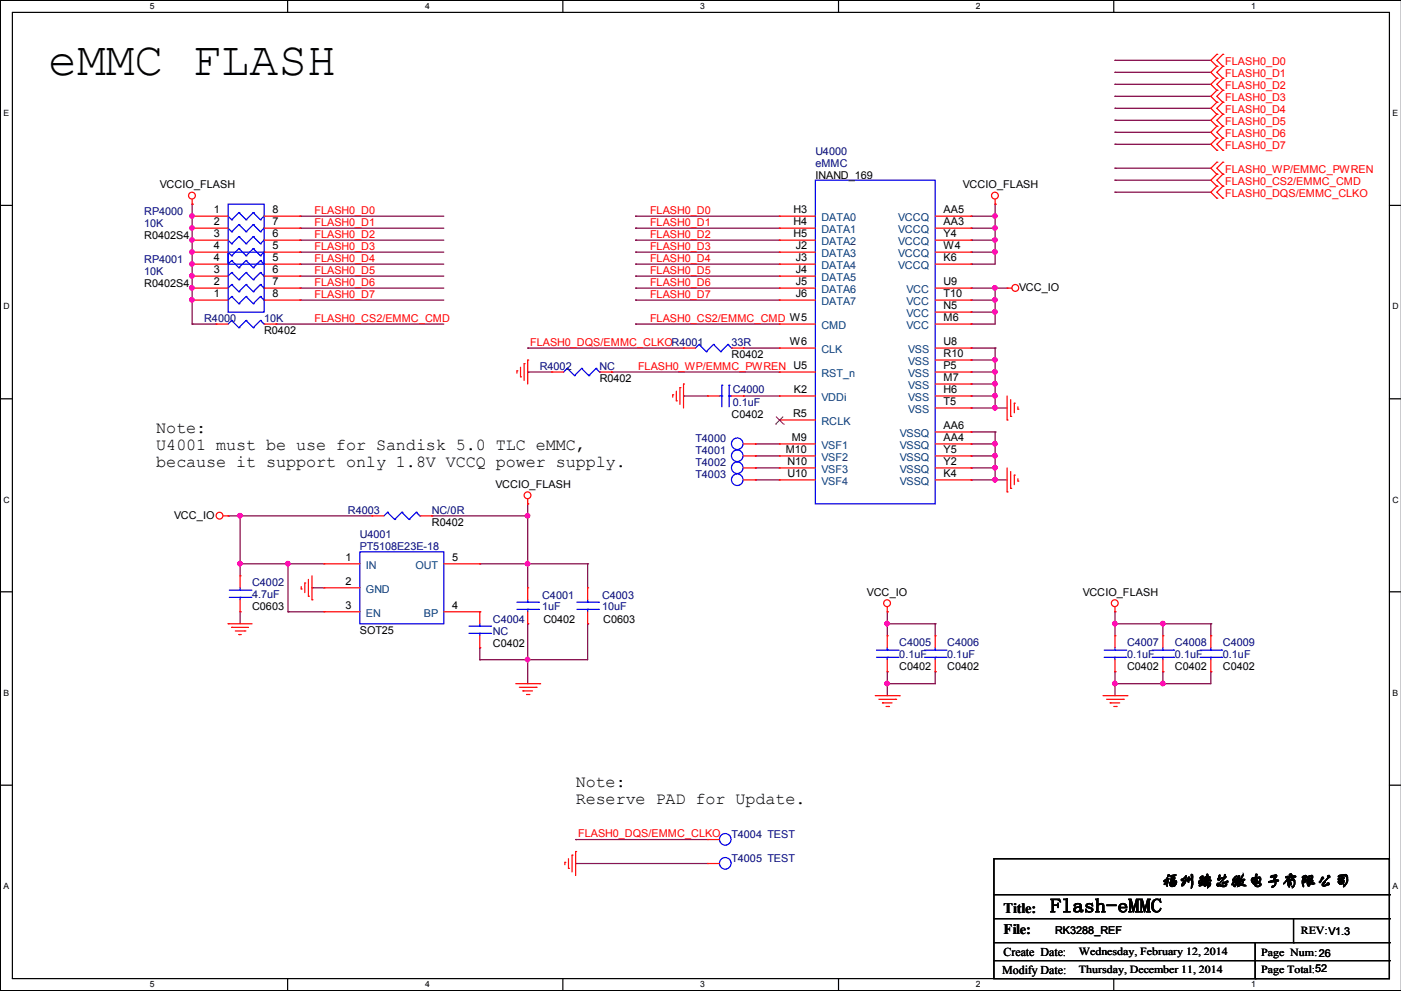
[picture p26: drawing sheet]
<svg xmlns="http://www.w3.org/2000/svg" width="297mm" height="210mm" viewBox="0 0 297 210" stroke-linecap="round" stroke-linejoin="round" font-family="sans-serif">
<defs><g id="words">
<text font-size="10.2" x="10.2" y="15.8">eMMC FLASH</text>
<text font-size="4.1" x="222.6" y="193.3">Flash-eMMC</text>
<g font-size="3.6">
<text x="33.1" y="91.8">Note:</text>
<text x="33.1" y="95.3">U4001 must be use for Sandisk 5.0 TLC eMMC,</text>
<text x="33.1" y="98.9">because it support only 1.8V VCCQ power supply.</text>
<text x="122" y="166.7">Note:</text>
<text x="122" y="170.3">Reserve PAD for Update.</text>
<text x="246.2" y="187.7">福州瑞芯微电子有限公司</text>
</g>
<g font-size="3">
<text x="212.7" y="193.4">Title:</text>
<text x="212.7" y="198">File:</text>
</g>
<g font-size="2.5">
<text x="212.7" y="202.5">Create Date:</text>
<text x="212.4" y="206.3">Modify Date:</text>
</g>
<g font-size="2.3" fill="#f00">
<text x="259.7" y="16.3">FLASH0_D1</text>
<text x="259.7" y="13.7">FLASH0_D0</text>
<text x="259.7" y="18.8">FLASH0_D2</text>
<text x="259.7" y="21.3">FLASH0_D3</text>
<text x="259.7" y="23.9">FLASH0_D4</text>
<text x="259.7" y="26.4">FLASH0_D5</text>
<text x="259.7" y="29">FLASH0_D6</text>
<text x="259.7" y="31.5">FLASH0_D7</text>
<text x="259.7" y="36.6">FLASH0_WP/EMMC_PWREN</text>
<text x="259.7" y="39.1">FLASH0_CS2/EMMC_CMD</text>
<text x="259.7" y="41.7">FLASH0_DQS/EMMC_CLKO</text>
<text x="66.6" y="47.8">FLASH0_D1</text>
<text x="66.6" y="45.3">FLASH0_D0</text>
<text x="137.8" y="45.3">FLASH0_D0</text>
<text x="137.8" y="47.8">FLASH0_D1</text>
<text x="66.6" y="52.9">FLASH0_D3</text>
<text x="66.6" y="50.4">FLASH0_D2</text>
<text x="137.8" y="50.4">FLASH0_D2</text>
<text x="137.8" y="52.9">FLASH0_D3</text>
<text x="66.6" y="55.5">FLASH0_D4</text>
<text x="66.6" y="58">FLASH0_D5</text>
<text x="137.8" y="55.5">FLASH0_D4</text>
<text x="137.8" y="58">FLASH0_D5</text>
<text x="66.6" y="60.5">FLASH0_D6</text>
<text x="66.6" y="63.1">FLASH0_D7</text>
<text x="137.8" y="60.5">FLASH0_D6</text>
<text x="137.8" y="63.1">FLASH0_D7</text>
<text x="66.6" y="68.2">FLASH0_CS2/EMMC_CMD</text>
<text x="137.8" y="68.2">FLASH0_CS2/EMMC_CMD W5</text>
<text x="112.4" y="73.2">FLASH0_DQS/EMMC_CLKOR4001</text>
<text x="135.2" y="78.3">FLASH0_WP/EMMC_PWREN U5</text>
<text x="122.5" y="177.4">FLASH0_DQS/EMMC_CLKO</text>
</g>
<g font-size="2.3" fill="#000080">
<text x="172.8" y="35.3">eMMC</text>
<text x="172.8" y="32.8">U4000</text>
<text x="30.6" y="45.5">RP4000</text>
<text x="30.6" y="48">10K</text>
<text x="30.6" y="55.6">RP4001</text>
<text x="30.6" y="58.2">10K</text>
<text x="43.3" y="68.3">R4000</text>
<text x="56" y="68.3">10K</text>
<text x="155" y="73.4">33R</text>
<text x="114.4" y="78.5">R4002</text>
<text x="127.1" y="78.5">NC</text>
<text x="155.3" y="83.3">C4000</text>
<text x="155.3" y="86.1">0.1uF</text>
<text x="147.4" y="93.7">T4000</text>
<text x="147.4" y="96.3">T4001</text>
<text x="147.4" y="98.8">T4002</text>
<text x="147.4" y="101.3">T4003</text>
<text x="73.7" y="109">R4003</text>
<text x="91.5" y="109">NC/0R</text>
<text x="76.3" y="114">U4001</text>
<text x="76.3" y="116.6">PT5108E23E-18</text>
<text x="53.4" y="124.2">C4002</text>
<text x="53.4" y="126.7">4.7uF</text>
<text x="114.9" y="127">C4001</text>
<text x="114.9" y="129.3">1uF</text>
<text x="127.6" y="127">C4003</text>
<text x="127.6" y="129.3">10uF</text>
<text x="104.5" y="132.1">C4004</text>
<text x="104.5" y="134.6">NC</text>
<text x="190.6" y="136.9">C4005</text>
<text x="200.8" y="136.9">C4006</text>
<text x="238.9" y="136.9">C4007</text>
<text x="249" y="136.9">C4008</text>
<text x="259.2" y="136.9">C4009</text>
<text x="190.6" y="139.4">0.1uF</text>
<text x="200.8" y="139.4">0.1uF</text>
<text x="238.9" y="139.4">0.1uF</text>
<text x="249" y="139.4">0.1uF</text>
<text x="259.2" y="139.4">0.1uF</text>
<text x="155" y="177.5">T4004 TEST</text>
<text x="155" y="182.6">T4005 TEST</text>
</g>
<g font-size="2.3">
<text x="33.9" y="39.9">VCCIO_FLASH</text>
<text x="172.8" y="37.8">INAND_169</text>
<text x="204.1" y="39.9">VCCIO_FLASH</text>
<text x="45.3" y="45.2">1</text>
<text x="45.3" y="47.8">2</text>
<text x="57.7" y="47.8">7</text>
<text x="57.7" y="45.2">8</text>
<text x="168.2" y="45.2">H3</text>
<text x="168.2" y="47.8">H4</text>
<text x="200" y="47.8">AA3</text>
<text x="200" y="45.2">AA5</text>
<text x="30.6" y="50.5">R0402S4</text>
<text x="45.3" y="50.3">3</text>
<text x="45.3" y="52.8">4</text>
<text x="57.7" y="52.8">5</text>
<text x="57.7" y="50.3">6</text>
<text x="168.2" y="50.3">H5</text>
<text x="168.7" y="52.8">J2</text>
<text x="200" y="50.3">Y4</text>
<text x="200" y="52.8">W4</text>
<text x="45.3" y="57.9">3</text>
<text x="45.3" y="55.4">4</text>
<text x="57.7" y="55.4">5</text>
<text x="57.7" y="57.9">6</text>
<text x="168.7" y="55.4">J3</text>
<text x="168.7" y="57.9">J4</text>
<text x="200" y="55.4">K6</text>
<text x="30.6" y="60.7">R0402S4</text>
<text x="45.3" y="63">1</text>
<text x="45.3" y="60.5">2</text>
<text x="57.7" y="60.5">7</text>
<text x="57.7" y="63">8</text>
<text x="168.7" y="60.5">J5</text>
<text x="168.7" y="63">J6</text>
<text x="200" y="65.5">N5</text>
<text x="200" y="63">T10</text>
<text x="200" y="60.5">U9</text>
<text x="216" y="61.7">VCC_IO</text>
<text x="56" y="70.9">R0402</text>
<text x="200" y="68.1">M6</text>
<text x="155" y="75.9">R0402</text>
<text x="167.4" y="73.2">W6</text>
<text x="200" y="75.7">R10</text>
<text x="200" y="73.2">U8</text>
<text x="127.1" y="81">R0402</text>
<text x="168.2" y="83.3">K2</text>
<text x="200" y="80.8">M7</text>
<text x="200" y="78.2">P5</text>
<text x="200" y="83.3">H6</text>
<text x="155" y="88.6">C0402</text>
<text x="168.1" y="88.4">R5</text>
<text x="200" y="85.9">T5</text>
<text x="167.8" y="93.5">M9</text>
<text x="200" y="93.5">AA4</text>
<text x="200" y="90.9">AA6</text>
<text x="166.5" y="96">M10</text>
<text x="166.9" y="98.6">N10</text>
<text x="166.9" y="101.1">U10</text>
<text x="200" y="98.6">Y2</text>
<text x="200" y="96">Y5</text>
<text x="200" y="101.1">K4</text>
<text x="105" y="103.4">VCCIO_FLASH</text>
<text x="36.9" y="110">VCC_IO</text>
<text x="91.5" y="111.5">R0402</text>
<text x="73.2" y="118.9">1</text>
<text x="95.8" y="118.9">5</text>
<text x="73.2" y="124">2</text>
<text x="53.4" y="129.3">C0603</text>
<text x="73.2" y="129">3</text>
<text x="95.9" y="129">4</text>
<text x="183.7" y="126.2">VCC_IO</text>
<text x="229.5" y="126.2">VCCIO_FLASH</text>
<text x="76.3" y="134.4">SOT25</text>
<text x="104.5" y="137.2">C0402</text>
<text x="115.2" y="132.1">C0402</text>
<text x="127.9" y="132.1">C0603</text>
<text x="190.6" y="142">C0402</text>
<text x="200.8" y="142">C0402</text>
<text x="238.9" y="142">C0402</text>
<text x="249" y="142">C0402</text>
<text x="259.2" y="142">C0402</text>
<text x="223.6" y="197.9">RK3288_REF</text>
<text x="275.7" y="198">REV:V1.3</text>
<text x="228.7" y="202.3">Wednesday, February 12, 2014</text>
<text x="267.3" y="202.5">Page Num:26</text>
<text x="228.7" y="206.1">Thursday, December 11, 2014</text>
<text x="267.3" y="206.1">Page Total:52</text>
</g>
<g font-size="2.3" fill="#004080">
<text x="174.1" y="46.9">DATA0</text>
<text x="190.3" y="46.9">VCCQ</text>
<text x="174.1" y="49.4">DATA1</text>
<text x="174.1" y="52">DATA2</text>
<text x="190.3" y="52">VCCQ</text>
<text x="190.3" y="49.4">VCCQ</text>
<text x="174.1" y="54.5">DATA3</text>
<text x="174.1" y="57.1">DATA4</text>
<text x="174.1" y="59.6">DATA5</text>
<text x="190.3" y="57.1">VCCQ</text>
<text x="190.3" y="54.5">VCCQ</text>
<text x="174.1" y="62.1">DATA6</text>
<text x="174.1" y="64.7">DATA7</text>
<text x="192.1" y="64.7">VCC</text>
<text x="192.1" y="62.1">VCC</text>
<text x="174.1" y="69.8">CMD</text>
<text x="192.1" y="69.8">VCC</text>
<text x="192.1" y="67.2">VCC</text>
<text x="174.1" y="74.8">CLK</text>
<text x="192.5" y="77.4">VSS</text>
<text x="192.5" y="74.8">VSS</text>
<text x="174.1" y="79.9">RST_n</text>
<text x="192.5" y="82.5">VSS</text>
<text x="192.5" y="79.9">VSS</text>
<text x="174.1" y="85">VDDi</text>
<text x="192.5" y="85">VSS</text>
<text x="192.5" y="87.5">VSS</text>
<text x="174.1" y="90.1">RCLK</text>
<text x="174.1" y="95.2">VSF1</text>
<text x="190.7" y="95.2">VSSQ</text>
<text x="190.7" y="92.6">VSSQ</text>
<text x="174.1" y="97.7">VSF2</text>
<text x="174.1" y="100.2">VSF3</text>
<text x="190.7" y="100.2">VSSQ</text>
<text x="190.7" y="97.7">VSSQ</text>
<text x="174.1" y="102.8">VSF4</text>
<text x="190.7" y="102.8">VSSQ</text>
<text x="77.6" y="120.6">IN</text>
<text x="77.6" y="125.6">GND</text>
<text x="88.1" y="120.6">OUT</text>
<text x="77.6" y="130.7">EN</text>
<text x="89.8" y="130.7">BP</text>
</g>
<g font-size="1.8">
<text x="31.8" y="1.9">5</text>
<text x="90.1" y="1.9">4</text>
<text x="148.4" y="1.9">3</text>
<text x="206.8" y="1.9">2</text>
<text x="265.2" y="1.9">1</text>
<text x=".8" y="24.6">E</text>
<text x="295.2" y="24.6">E</text>
<text x=".8" y="65.5">D</text>
<text x="295.2" y="65.5">D</text>
<text x=".8" y="106.5">C</text>
<text x="295.2" y="106.5">C</text>
<text x=".8" y="147.4">B</text>
<text x="295.2" y="147.4">B</text>
<text x=".8" y="188.4">A</text>
<text x="295.2" y="188.4">A</text>
<text x="31.8" y="209.2">5</text>
<text x="90.1" y="209.2">4</text>
<text x="148.4" y="209.2">3</text>
<text x="206.8" y="209.2">2</text>
<text x="265.2" y="209.2">1</text>
</g>
</g></defs>
<path d="M2.6 2.6h291.9v204.7h-291.9zM297 .1h-296.9v209.8h296.9" fill="none" stroke="#000" stroke-width=".25"/>
<g fill="#fff">
<path d="M31.7 .3h1.1v2.1h-1.1z"/>
<path d="M31.7 207.6h1.1v2h-1.1z"/>
</g>
<path d="M61 .1v2.5M61 207.3v2.6" fill="none" stroke="#000" stroke-width=".25"/>
<g fill="#fff">
<path d="M90.1 .3h1v2.1h-1z"/>
<path d="M90.1 207.6h1v2h-1z"/>
</g>
<path d="M119.3 .1v2.5M119.3 207.3v2.6" fill="none" stroke="#000" stroke-width=".25"/>
<g fill="#fff">
<path d="M148.4 .3h1v2.1h-1z"/>
<path d="M148.4 207.6h1v2h-1z"/>
</g>
<path d="M177.7 .1v2.5M177.7 207.3v2.6" fill="none" stroke="#000" stroke-width=".25"/>
<g fill="#fff">
<path d="M206.8 .3h1.1v2.1h-1.1z"/>
<path d="M206.8 207.6h1.1v2h-1.1z"/>
</g>
<path d="M236.1 .1v2.5M236.1 207.3v2.6" fill="none" stroke="#000" stroke-width=".25"/>
<g fill="#fff">
<path d="M265.2 .3h1v2.1h-1z"/>
<path d="M265.2 207.6h1v2h-1z"/>
<path d="M.8 23h1.1v2.1h-1.1z"/>
<path d="M295.1 23h1.2v2.1h-1.2z"/>
<path d="M.8 63.9h1.2v2.1h-1.2z"/>
<path d="M295.1 63.9h1.3v2.1h-1.3z"/>
</g>
<path d="M.1 43.5h2.5M294.5 43.5h2.5" fill="none" stroke="#000" stroke-width=".25"/>
<g fill="#fff">
<path d="M.8 104.9h1.2v2h-1.2z"/>
<path d="M295.1 104.9h1.3v2h-1.3z"/>
</g>
<path d="M.1 84.5h2.5M294.5 84.5h2.5" fill="none" stroke="#000" stroke-width=".25"/>
<g fill="#fff">
<path d="M.8 145.8h1.1v2h-1.1z"/>
<path d="M295.1 145.8h1.2v2h-1.2z"/>
</g>
<path d="M.1 125.4h2.5M294.5 125.4h2.5" fill="none" stroke="#000" stroke-width=".25"/>
<g fill="#fff">
<path d="M.8 186.8h1.1v2h-1.1z"/>
<path d="M295.1 186.8h1.1v2h-1.1z"/>
</g>
<g fill="none" stroke="#000" stroke-width=".25">
<path d="M.1 166.4h2.5M294.5 166.4h2.5M210.7 181.9h83.8v25.4h-83.8zM210.7 189.6h83.8M210.7 194.6h83.8M210.7 199.7h83.8M266 199.7v7.6M274.2 199.7h.1M274.2 194.6v5.1M294.5 189.6h.1M294.5 194.6h.1M294.5 199.7h.1"/>
<path d="M210.7 203.5h83.8M266 207.3h.1M294.5 203.5h.1"/>
</g>
<g fill="none" stroke="#800040" stroke-width=".25">
<path d="M236.3 17.9h.1M236.3 12.8h.1M236.3 15.3h.1M236.3 17.9h20.3M236.3 12.8h20.3M236.3 15.3h20.3M236.3 35.6h.1M236.3 20.4h.1M236.3 22.9h.1M236.3 28h.1M236.3 38.2h.1M236.3 25.5h.1"/>
<path d="M236.3 30.6h.1M236.3 35.6h20.3M236.3 20.4h20.3M236.3 22.9h20.3M236.3 28h20.3M236.3 38.2h20.3M236.3 25.5h20.3M236.3 30.6h20.3M40.7 56h.1M40.7 50.9h.1M40.7 53.4h.1M40.7 45.8h.1"/>
<path d="M40.7 58.5h.1M40.7 48.3h.1M40.7 43.3h.1M40.7 43.3v25.4M63.6 53.4h.1M63.6 56h.1M63.6 58.5h.1M63.6 48.3h.1M63.6 50.9h.1M63.6 45.8h.1M63.6 50.9h30.5M63.6 48.3h30.5"/>
<path d="M63.6 53.4h30.5M63.6 56h30.5M63.6 45.8h30.5M63.6 58.5h30.5M134.7 50.9h.1M134.7 53.4h.1M134.7 56h.1M134.7 45.8h.1M134.7 48.3h.1M134.7 58.5h.1M134.7 50.9h30.5M134.7 48.3h30.5"/>
<path d="M134.7 53.4h30.5M134.7 56h30.5M134.7 45.8h30.5M134.7 58.5h30.5M205.8 50.9h.1M205.8 48.3h.1M205.8 53.4h.1M205.8 56h.1M205.8 45.8h.1M205.8 50.9h5.1M205.8 48.3h5.1M205.8 53.4h5.1"/>
<path d="M205.8 45.8h5.1M210.9 53.4h.1M210.9 48.3h.1M210.9 45.8h.1M210.9 50.9h.1M210.9 43.3h.1M210.9 43.3v12.7h-5.1M236.3 40.7h.1M236.3 40.7h20.3M40.7 61h.1M40.7 68.7h.1M40.7 63.6h.1"/>
<path d="M40.7 68.7h5.1M58.5 68.7h.1M58.5 68.7h35.6M63.6 61h.1M63.6 63.6h.1M63.6 61h30.5M63.6 63.6h30.5M111.8 73.7h.1M111.8 78.8h.1M111.8 78.8h5.1M111.8 73.7h33.1M129.6 78.8h.1"/>
<path d="M129.6 78.8h35.6M134.7 61h.1M134.7 63.6h.1M134.7 68.7h.1M134.7 61h30.5M134.7 68.7h30.5M134.7 63.6h30.5M157.6 73.7h.1M157.6 73.7h7.6M205.8 78.8h.1M205.8 61h.1M205.8 68.7h.1"/>
<path d="M205.8 66.1h.1M205.8 63.6h.1M205.8 76.3h.1M205.8 73.7h.1M205.8 78.8h5.1M205.8 61h7.6M205.8 66.1h5.1M205.8 63.6h5.1M205.8 76.3h5.1M205.8 73.7h5.1M210.9 63.6h.1M210.9 73.7h.1"/>
<path d="M210.9 76.3h.1M210.9 66.1h.1M210.9 61h.1M210.9 61v7.7h-5.1M210.9 73.7v12.7M144.9 83.9h.1M144.9 83.9h5M157.6 83.9h.1M157.6 83.9h7.6M160.1 94.1h.1M160.1 96.6h.1M160.1 99.1h.1"/>
<path d="M160.1 99.1h5.1M160.1 94.1h5.1M160.1 96.6h5.1M205.8 81.4h.1M205.8 91.5h.1M205.8 99.1h.1M205.8 94.1h.1M205.8 96.6h.1M205.8 83.9h.1M205.8 86.4h.1M205.8 83.9h5.1M205.8 81.4h5.1"/>
<path d="M205.8 86.4h7.6M205.8 91.5h5.1M205.8 99.1h5.1M205.8 94.1h5.1M205.8 96.6h5.1M210.9 81.4h.1M210.9 86.4h.1M210.9 96.6h.1M210.9 91.5h.1M210.9 94.1h.1M210.9 99.1h.1M210.9 83.9h.1"/>
<path d="M210.9 91.5v10.2M48.3 109.3h.1M48.3 109.3h30.5M50.9 119.5h.1M50.9 109.3h.1M50.9 119.5h17.8M50.9 109.3v12.7M61 119.5h.1M61 119.5v10.1M91.5 109.3h.1M91.5 109.3h20.3M101.7 119.5h.1"/>
<path d="M101.7 119.5h22.8M111.8 106.8h.1M111.8 119.5h.1M111.8 109.3h.1M111.8 106.8v17.7M124.5 119.5h.1M124.5 119.5v5M160.1 101.7h.1M160.1 101.7h5.1M205.8 101.7h.1M205.8 101.7h7.6M210.9 101.7h.1"/>
<path d="M50.9 129.6h.1M50.9 129.6v2.6M61 129.6h.1M61 129.6h7.7M66.1 124.5h.1M66.1 124.5h2.6M101.7 137.2h.1M101.7 139.8h.1M101.7 137.2v2.6M111.8 139.8h.1M111.8 132.2h.1M111.8 132.2v12.7"/>
<path d="M124.5 132.2h.1M124.5 132.2v7.6h-22.8M188 132.2h.1M188 129.6h.1M188 129.6v5.1M188 132.2h10.2M198.2 132.2h.1M198.2 132.2v2.5M236.3 129.6h.1M236.3 132.2h.1M236.3 132.2h20.3M236.3 129.6v5.1"/>
<path d="M246.5 132.2h.1M246.5 132.2v2.5M256.6 132.2h.1M256.6 132.2v2.5M188 144.9h.1M188 142.3h.1M188 142.3v5.1M198.2 142.3h.1M198.2 142.3v2.6h-10.2M236.3 142.3h.1M236.3 144.9h.1M236.3 142.3v5.1"/>
<path d="M246.5 144.9h.1M246.5 142.3h.1M246.5 142.3v2.6M256.6 142.3h.1M256.6 142.3v2.6h-20.3M122 177.9h.1M122 177.9h27.9M122 183h.1M122 183h27.9"/>
</g>
<g fill="#f0f" stroke="#f0f" stroke-width=".25">
<circle cx="210.9" cy="53.4" r=".47"/>
<circle cx="210.9" cy="50.8" r=".47"/>
<circle cx="210.9" cy="48.3" r=".47"/>
<circle cx="210.9" cy="45.8" r=".47"/>
<circle cx="210.9" cy="76.2" r=".47"/>
<circle cx="210.9" cy="66.1" r=".47"/>
<circle cx="210.9" cy="63.5" r=".47"/>
<circle cx="40.7" cy="58.5" r=".47"/>
<circle cx="40.7" cy="55.9" r=".47"/>
<circle cx="40.7" cy="53.4" r=".47"/>
<circle cx="40.7" cy="48.3" r=".47"/>
<circle cx="40.7" cy="45.8" r=".47"/>
<circle cx="40.7" cy="61" r=".47"/>
<circle cx="40.7" cy="50.8" r=".47"/>
<circle cx="210.9" cy="78.8" r=".47"/>
<circle cx="210.9" cy="81.3" r=".47"/>
<circle cx="210.9" cy="86.4" r=".47"/>
<circle cx="210.9" cy="61" r=".47"/>
<circle cx="40.7" cy="63.5" r=".47"/>
<circle cx="111.8" cy="109.3" r=".47"/>
<circle cx="61" cy="119.4" r=".47"/>
<circle cx="50.8" cy="119.4" r=".47"/>
<circle cx="111.8" cy="139.7" r=".47"/>
<circle cx="188" cy="144.8" r=".47"/>
<circle cx="188" cy="132.1" r=".47"/>
<circle cx="246.4" cy="144.8" r=".47"/>
<circle cx="236.3" cy="144.8" r=".47"/>
<circle cx="236.3" cy="132.1" r=".47"/>
<circle cx="246.4" cy="132.1" r=".47"/>
<circle cx="111.8" cy="119.4" r=".47"/>
<circle cx="50.8" cy="109.3" r=".47"/>
<circle cx="210.9" cy="99.1" r=".47"/>
<circle cx="210.9" cy="96.6" r=".47"/>
<circle cx="210.9" cy="101.6" r=".47"/>
<circle cx="210.9" cy="94" r=".47"/>
<circle cx="210.9" cy="83.9" r=".47"/>
</g>
<g fill="none" stroke="#f00" stroke-width=".25">
<path d="M257.9 16.6h.1M257.9 19.1h.1M257.9 14.1h.1M257.9 11.5h.1M257.9 16.6l-1.3 1.3 1.3 1.2M257.9 14.1l-1.3 1.2 1.3 1.3M257.9 11.5l-1.3 1.3 1.3 1.3M257.9 19.1l-1.3 1.3 1.3 1.3M259.2 19.1h.1M259.2 16.6h.1M259.2 14.1h.1M259.2 11.5h.1"/>
<path d="M259.2 16.6l-1.3 1.3 1.3 1.2M259.2 14.1l-1.3 1.2 1.3 1.3M259.2 11.5l-1.3 1.3 1.3 1.3M259.2 19.1l-1.3 1.3 1.3 1.3M257.9 29.3h.1M257.9 31.8h.1M257.9 21.7h.1M257.9 34.4h.1M257.9 36.9h.1M257.9 24.2h.1M257.9 26.8h.1M257.9 39.5h.1"/>
<path d="M257.9 29.3l-1.3 1.3 1.3 1.2M257.9 34.4l-1.3 1.2 1.3 1.3M257.9 24.2l-1.3 1.3 1.3 1.3M257.9 21.7l-1.3 1.2 1.3 1.3M257.9 36.9l-1.3 1.3 1.3 1.3M257.9 26.8l-1.3 1.2 1.3 1.3M257.9 39.5l-1.3 1.2 1.3 1.3M259.2 31.8h.1M259.2 29.3h.1M259.2 21.7h.1M259.2 36.9h.1M259.2 34.4h.1"/>
<path d="M259.2 26.8h.1M259.2 24.2h.1M259.2 39.5h.1M259.2 29.3l-1.3 1.3 1.3 1.2M259.2 34.4l-1.3 1.2 1.3 1.3M259.2 24.2l-1.3 1.3 1.3 1.3M259.2 21.7l-1.3 1.2 1.3 1.3M259.2 36.9l-1.3 1.3 1.3 1.3M259.2 26.8l-1.3 1.2 1.3 1.3M259.2 39.5l-1.3 1.2 1.3 1.3M40.7 43.3h.1M40.7 58.5h.1"/>
<path d="M40.7 56h.1M40.7 45.8h.1M40.7 48.3h.1M40.7 50.9h.1M40.7 53.4h.1M40.7 42.2v1.1M40.7 58.5h7.6M40.7 56h7.6M40.7 45.8h7.6M40.7 48.3h7.6M40.7 50.9h7.6M40.7 53.4h7.6"/>
<path d="M56 58.5h7.6M56 56h7.6M56 45.8h7.6M56 48.3h7.6M56 50.9h7.6M56 53.4h7.6M63.6 56h.1M63.6 58.5h.1M63.6 53.4h.1M63.6 50.9h.1M63.6 48.3h.1M63.6 45.8h.1"/>
<path d="M165.2 53.4h.1M165.2 45.8h.1M165.2 48.3h.1M165.2 50.9h.1M165.2 56h.1M165.2 58.5h.1M165.2 58.5h7.6M165.2 56h7.6M165.2 45.8h7.6M165.2 48.3h7.6M165.2 50.9h7.6M165.2 53.4h7.6"/>
<path d="M198.2 56h7.6M198.2 45.8h7.6M198.2 48.3h7.6M198.2 50.9h7.6M198.2 53.4h7.6M205.8 50.9h.1M205.8 48.3h.1M205.8 45.8h.1M205.8 56h.1M205.8 53.4h.1M210.9 43.3h.1M210.9 42.2v1.1"/>
<path d="M257.9 42h.1M259.2 42h.1M40.7 63.6h.1M40.7 61h.1M40.7 61h7.6M40.7 63.6h7.6M45.8 68.7h.1M45.8 68.7h2.5M56 61h7.6M56 68.7h2.5M56 63.6h7.6M58.5 68.7h.1"/>
<path d="M63.6 61h.1M63.6 63.6h.1M109.6 78.6h.1M109.6 78.6v.5M110.3 79.8h.1M110.3 77.8v2M111.1 77h.1M111.1 77v3.6M111.8 76.3h.1M111.8 76.3v5.1M116.9 78.8h.1M116.9 78.8h2.6"/>
<path d="M127.1 78.8h2.5M129.6 78.8h.1M144.9 73.7h.1M144.9 73.7h2.5M155 73.7h2.6M157.6 73.7h.1M165.2 61h.1M165.2 63.6h.1M165.2 78.8h.1M165.2 68.7h.1M165.2 73.7h.1M165.2 61h7.6"/>
<path d="M165.2 68.7h7.6M165.2 78.8h7.6M165.2 63.6h7.6M165.2 73.7h7.6M198.2 61h7.6M198.2 68.7h7.6M198.2 78.8h7.6M198.2 63.6h7.6M198.2 73.7h7.6M198.2 66.1h7.6M198.2 76.3h7.6M205.8 68.7h.1"/>
<path d="M205.8 66.1h.1M205.8 76.3h.1M205.8 63.6h.1M205.8 73.7h.1M205.8 61h.1M205.8 78.8h.1M213.4 61h.1M213.4 61h1.1M142.6 83.7h.1M142.6 83.7v.5M143.3 84.9h.1M143.3 82.9v2"/>
<path d="M144.1 82.1h.1M144.1 82.1v3.6M144.9 81.4h.1M144.9 81.4v5M149.9 83.9h.1M149.9 83.9h2.6M155 83.9h2.6M157.6 83.9h.1M157.6 94.1h2.5M157.6 96.6h2.5M157.6 99.1h2.5M160.1 94.1h.1"/>
<path d="M160.1 96.6h.1M160.1 99.1h.1M165.2 83.9h.1M165.2 89h.1M165.2 94.1h.1M165.2 96.6h.1M165.2 99.1h.1M165.2 83.9h7.6M165.2 94.1h7.6M165.2 96.6h7.6M165.2 99.1h7.6M165.2 89h7.6"/>
<path d="M198.2 83.9h7.6M198.2 94.1h7.6M198.2 96.6h7.6M198.2 99.1h7.6M198.2 81.4h7.6M198.2 91.5h7.6M198.2 86.4h7.6M205.8 81.4h.1M205.8 99.1h.1M205.8 96.6h.1M205.8 94.1h.1M205.8 91.5h.1"/>
<path d="M205.8 83.9h.1M205.8 86.4h.1M213.4 89h.1M213.4 83.9v5.1M213.4 99.1v5.1M214.2 88.2h.1M214.2 84.7v3.5M214.2 99.9v3.6M215 85.4h.1M215 85.4v2.1M215.7 86.7h.1M215.7 86.2v.5"/>
<path d="M47.3 109.3h1M48.3 109.3h.1M68.7 119.5h.1M68.7 119.5h7.6M78.8 109.3h.1M78.8 109.3h2.6M89 109.3h2.5M91.5 109.3h.1M94.1 119.5h7.6M101.7 119.5h.1M111.8 106.8h.1M111.8 105.7v1.1"/>
<path d="M157.6 101.7h2.5M160.1 101.7h.1M165.2 101.7h.1M165.2 101.7h7.6M198.2 101.7h7.6M205.8 101.7h.1M213.4 104.2h.1M214.2 103.5h.1M215 100.7h.1M215 100.7v2M215.7 101.9h.1M215.7 101.4v.5"/>
<path d="M48.3 132.2h.1M48.3 132.2h5.1M49.1 132.9h.1M49.1 132.9h3.6M49.9 133.7h2M50.6 134.5h.1M50.6 134.5h.5M50.9 122h.1M50.9 129.6h.1M50.9 122v2.5M50.9 127.1v2.5M51.9 133.7h.1"/>
<path d="M63.8 124.8h.1M63.8 124.3v.5M64.6 123.5h.1M64.6 123.5v2.1M65.4 126.3h.1M65.4 122.8v3.5M66.1 127.1h.1M66.1 122v5.1M68.7 124.5h.1M68.7 129.6h.1M68.7 124.5h7.6M68.7 129.6h7.6"/>
<path d="M94.1 129.6h7.6M101.7 129.6h.1M101.7 137.2h.1M101.7 129.6v2.6M101.7 134.7v2.5M111.8 124.5h.1M111.8 132.2h.1M111.8 124.5v2.6M111.8 129.6v2.6M124.5 124.5h.1M124.5 132.2h.1M124.5 124.5v2.6"/>
<path d="M124.5 129.6v2.6M188 129.6h.1M188 134.7h.1M188 128.6v1M188 134.7v2.5M188 139.8v2.5M198.2 134.7h.1M198.2 134.7v2.5M198.2 139.8v2.5M236.3 129.6h.1M236.3 134.7h.1M236.3 128.6v1"/>
<path d="M236.3 134.7v2.5M236.3 139.8v2.5M246.5 134.7h.1M246.5 134.7v2.5M246.5 139.8v2.5M256.6 134.7h.1M256.6 134.7v2.5M256.6 139.8v2.5M109.3 144.9h5.1M110.1 145.6h3.5M110.8 146.4h.1M110.8 146.4h2.1"/>
<path d="M111.6 147.2h.5M112.1 147.2h.1M113.6 145.6h.1M114.4 144.9h.1M185.5 147.4h5.1M186.3 148.2h3.5M187 148.9h.1M187 148.9h2.1M187.8 149.7h.5M188 142.3h.1M188.3 149.7h.1M189.8 148.2h.1"/>
<path d="M190.6 147.4h.1M198.2 142.3h.1M233.8 147.4h5M234.5 148.2h3.6M235.3 148.9h.1M235.3 148.9h2M236.1 149.7h.5M236.3 142.3h.1M236.6 149.7h.1M238.1 148.2h.1M238.8 147.4h.1M246.5 142.3h.1"/>
<path d="M256.6 142.3h.1M149.9 177.9h.1M149.9 177.9h2.6M119.7 182.7h.1M119.7 182.7v.5M120.5 184h.1M120.5 181.9v2.1M121.2 181.2h.1M121.2 181.2v3.5M122 180.4h.1M122 180.4v5.1M149.9 183h.1"/>
<path d="M149.9 183h2.6"/>
<circle cx="40.7" cy="41.4" r=".72"/>
<circle cx="210.9" cy="41.4" r=".72"/>
<circle cx="215.2" cy="61" r=".72"/>
<circle cx="46.5" cy="109.3" r=".72"/>
<circle cx="111.8" cy="104.9" r=".72"/>
<circle cx="188" cy="127.8" r=".72"/>
<circle cx="236.3" cy="127.8" r=".72"/>
</g>
<g fill="none" stroke="#00f" stroke-width=".25">
<path d="M172.8 38.2h25.4v68.6h-25.4zM48.3 53.4h7.7v12.7h-7.7zM48.3 43.3h7.7v12.7h-7.7zM48.3 53.4l.8 .8M48.3 50.9l.8 .7M48.3 48.3l.8 .8M48.3 45.8l.8 .8M49.1 57.7h.1M49.1 55.2h.1M49.1 46.6h.1M49.1 49.1h.1M49.1 51.6h.1"/>
<path d="M49.1 54.2h.1M49.1 57.7l-.8 .8M49.1 57.7l1.5 1.6M49.1 55.2l-.8 .8M49.1 55.2l1.5 1.5M50.6 59.3h.1M50.6 56.7h.1M50.6 45h.1M50.6 47.6h.1M50.6 50.1h.1M50.6 52.7h.1M50.6 45l-1.5 1.6"/>
<path d="M50.6 45l1.6 1.6M50.6 47.6l-1.5 1.5M50.6 47.6l1.6 1.5M50.6 50.1l-1.5 1.5M50.6 50.1l1.6 1.5M50.6 52.7l-1.5 1.5M50.6 52.7l1.6 1.5M52.2 57.7h.1M52.2 55.2h.1M52.2 46.6h.1M52.2 49.1h.1M52.2 51.6h.1"/>
<path d="M52.2 54.2h.1M52.2 57.7l-1.6 1.6M52.2 57.7l1.5 1.6M52.2 55.2l-1.6 1.5M52.2 55.2l1.5 1.5M53.7 59.3h.1M53.7 56.7h.1M53.7 45h.1M53.7 47.6h.1M53.7 50.1h.1M53.7 52.7h.1M53.7 45l-1.5 1.6"/>
<path d="M53.7 45l1.5 1.6M53.7 47.6l-1.5 1.5M53.7 47.6l1.5 1.5M53.7 50.1l-1.5 1.5M53.7 50.1l1.5 1.5M53.7 52.7l-1.5 1.5M53.7 52.7l1.5 1.5M55.2 57.7h.1M55.2 55.2h.1M55.2 46.6h.1M55.2 49.1h.1M55.2 51.6h.1"/>
<path d="M55.2 54.2h.1M55.2 57.7l-1.5 1.6M55.2 57.7l.8 .8M55.2 55.2l-1.5 1.5M55.2 55.2l.8 .8M56 58.5h.1M56 56h.1M56 45.8h.1M56 48.3h.1M56 50.9h.1M56 53.4h.1M56 53.4l-.8 .8"/>
<path d="M56 50.9l-.8 .7M56 48.3l-.8 .8M56 45.8l-.8 .8M49.1 67.9h.1M49.1 62.8h.1M49.1 60.3h.1M49.1 67.9l-.8 .8M49.1 67.9l1.5 1.5M49.1 62.8l-.8 .8M49.1 62.8l1.5 1.5M49.1 60.3l-.8 .7M49.1 60.3l1.5 1.5"/>
<path d="M50.6 69.4h.1M50.6 64.3h.1M50.6 61.8h.1M52.2 67.9h.1M52.2 62.8h.1M52.2 60.3h.1M52.2 67.9l-1.6 1.5M52.2 67.9l1.5 1.5M52.2 62.8l-1.6 1.5M52.2 62.8l1.5 1.5M52.2 60.3l-1.6 1.5M52.2 60.3l1.5 1.5"/>
<path d="M53.7 69.4h.1M53.7 64.3h.1M53.7 61.8h.1M55.2 67.9h.1M55.2 62.8h.1M55.2 60.3h.1M55.2 67.9l-1.5 1.5M55.2 67.9l.8 .8M55.2 62.8l-1.5 1.5M55.2 62.8l.8 .8M55.2 60.3l-1.5 1.5M55.2 60.3l.8 .7"/>
<path d="M56 68.7h.1M56 63.6h.1M56 61h.1M120.2 78.1h.1M120.2 78.1l-.7 .7M120.2 78.1l1.6 1.5M121.8 79.6h.1M123.3 78.1h.1M123.3 78.1l-1.5 1.5M123.3 78.1l1.5 1.5M124.8 79.6h.1M126.3 78.1h.1"/>
<path d="M126.3 78.1l-1.5 1.5M126.3 78.1l.8 .7M127.1 78.8h.1M148.2 73h.1M148.2 73l-.8 .7M148.2 73l1.5 1.5M149.7 74.5h.1M151.2 73h.1M151.2 73l-1.5 1.5M151.2 73l1.5 1.5M152.7 74.5h.1M154.3 73h.1"/>
<path d="M154.3 73l-1.6 1.5M154.3 73l.7 .7M155 73.7h.1M152.5 83.9h.5M153 83.9h.1M153 81.6h.1M153 81.6v4.6M154.5 81.6h.1M154.5 83.9h.1M154.5 83.9h.5M154.5 81.6v4.6M76.3 116.9h17.8v15.3h-17.8z"/>
<path d="M82.1 108.5h.1M82.1 108.5l-.7 .8M82.1 108.5l1.6 1.6M83.7 110.1h.1M85.2 108.5h.1M85.2 108.5l-1.5 1.6M85.2 108.5l1.5 1.6M86.7 110.1h.1M88.2 108.5h.1M88.2 108.5l-1.5 1.6M88.2 108.5l.8 .8M89 109.3h.1"/>
<path d="M48.6 126.6h4.6M48.6 125.1h4.6M50.9 125.1h.1M50.9 126.6h.1M50.9 124.5v.6M50.9 126.6v.5M53.2 126.6h.1M53.2 125.1h.1M99.4 132.7h4.6M99.4 134.2h4.6M101.7 134.2h.1M101.7 132.7h.1"/>
<path d="M101.7 132.2v.5M101.7 134.2v.5M104 132.7h.1M104 134.2h.1M109.6 129.1h4.5M109.6 127.6h4.5M111.8 127.6h.1M111.8 129.1h.1M111.8 127.1v.5M111.8 129.1v.5M114.1 129.1h.1M114.1 127.6h.1"/>
<path d="M122.3 129.1h4.5M122.3 127.6h4.5M124.5 127.6h.1M124.5 129.1h.1M124.5 127.1v.5M124.5 129.1v.5M126.8 129.1h.1M126.8 127.6h.1M185.8 137.8h4.5M185.8 139.3h4.5M188 139.3h.1M188 137.8h.1"/>
<path d="M188 137.2v.6M188 139.3v.5M190.3 137.8h.1M190.3 139.3h.1M195.9 137.8h4.6M195.9 139.3h4.6M198.2 139.3h.1M198.2 137.8h.1M198.2 137.2v.6M198.2 139.3v.5M200.5 137.8h.1M200.5 139.3h.1"/>
<path d="M234 137.8h4.6M234 139.3h4.6M236.3 139.3h.1M236.3 137.8h.1M236.3 137.2v.6M236.3 139.3v.5M238.6 137.8h.1M238.6 139.3h.1M244.2 137.8h4.6M244.2 139.3h4.6M246.5 139.3h.1M246.5 137.8h.1"/>
<path d="M246.5 137.2v.6M246.5 139.3v.5M248.8 137.8h.1M248.8 139.3h.1M254.3 137.8h4.6M254.3 139.3h4.6M256.6 139.3h.1M256.6 137.8h.1M256.6 137.2v.6M256.6 139.3v.5M258.9 137.8h.1M258.9 139.3h.1"/>
<circle cx="156.3" cy="96.6" r="1.23"/>
<circle cx="156.3" cy="99.1" r="1.23"/>
<circle cx="156.3" cy="94" r="1.23"/>
<circle cx="156.3" cy="101.6" r="1.23"/>
<circle cx="153.7" cy="177.8" r="1.23"/>
<circle cx="153.7" cy="182.9" r="1.23"/>
</g>
<path d="M164.4 89.9h.1M164.5 88.3l1.6 1.6M166 88.3l-1.6 1.6M166.1 89.9h.1" fill="none" stroke="#804000" stroke-width=".21"/>
<use href="#words"/>
</svg>
